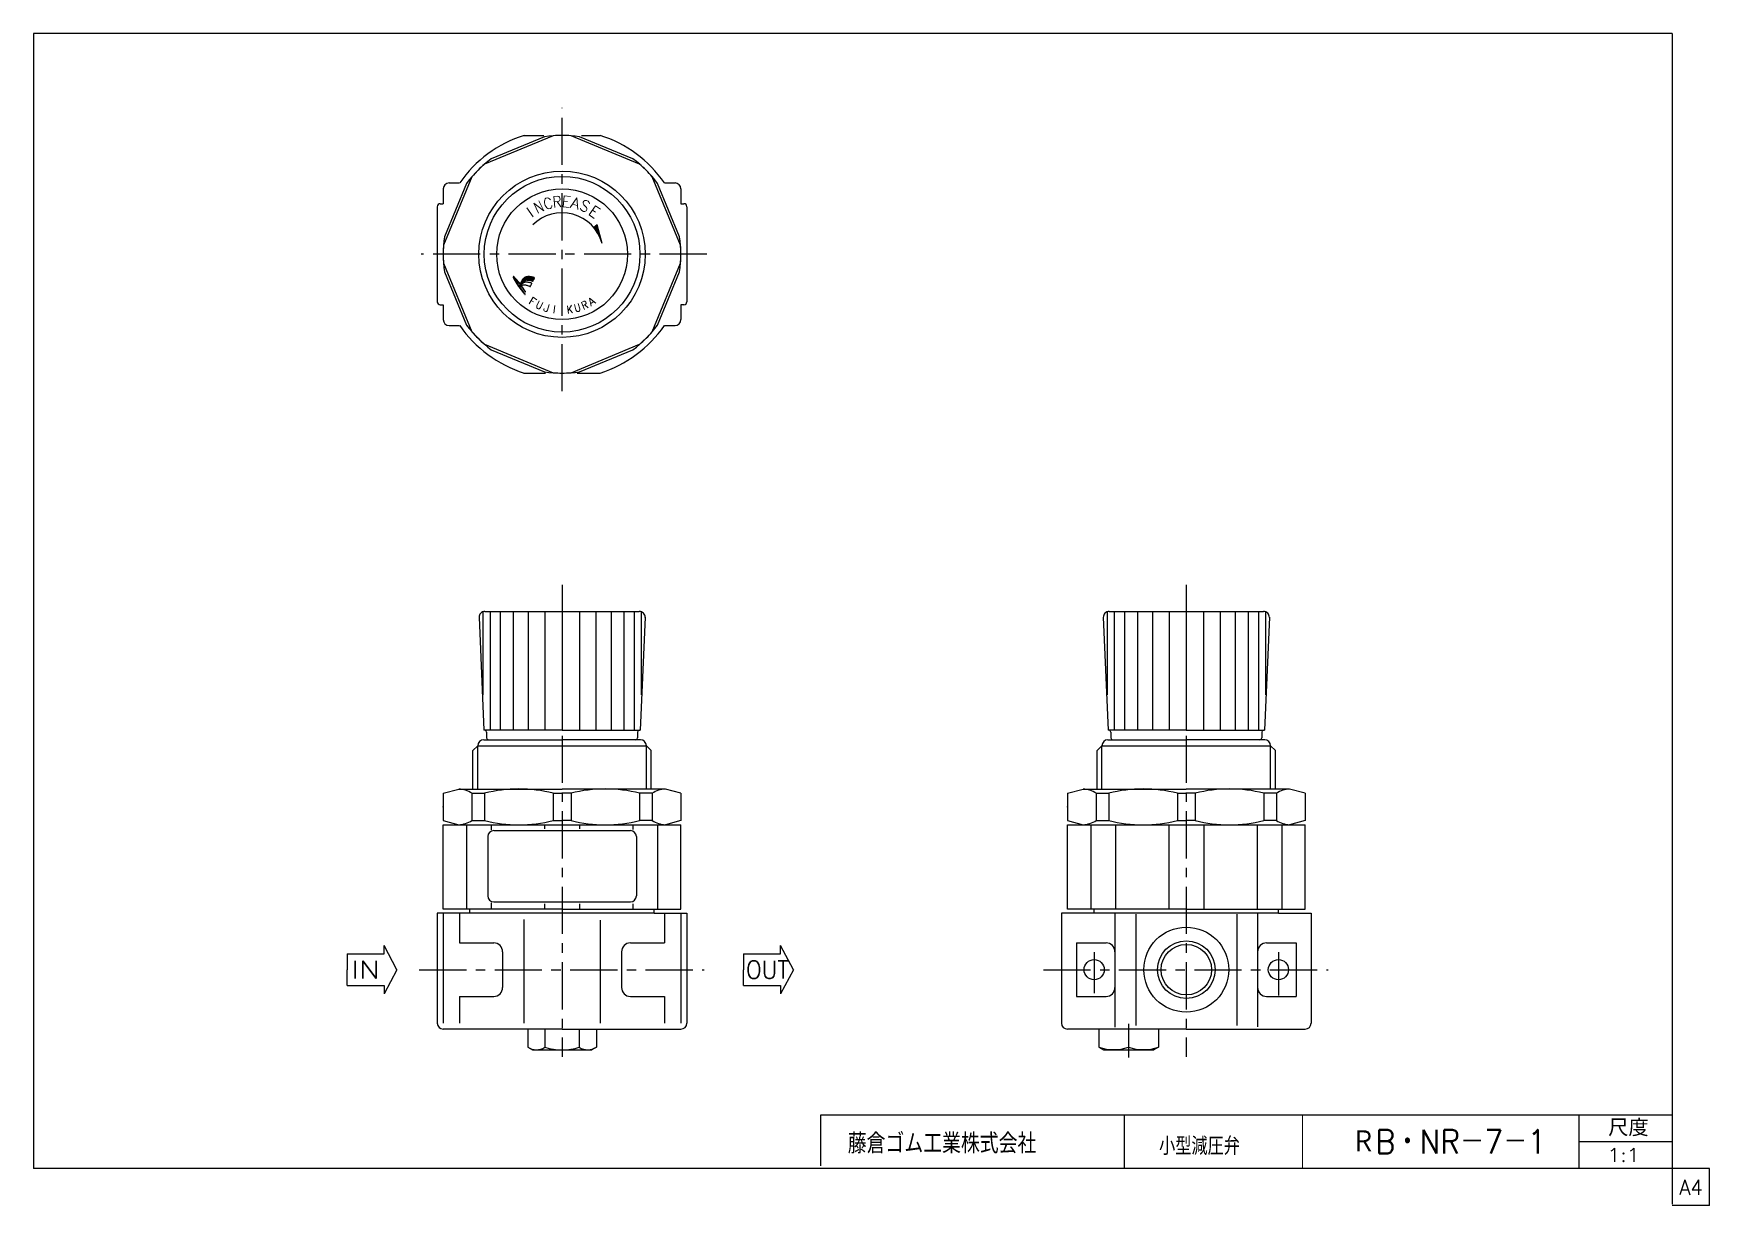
# Model space of a CAD drawing. Header units: millimetres. Extents: x -138 to 144, y -103 to 94.
import ezdxf
from ezdxf.enums import TextEntityAlignment as Align

# ---------------------------------------------------------------- set-up
doc = ezdxf.new("R2010")
doc.units = ezdxf.units.MM
doc.header["$LTSCALE"] = 0.25
doc.header["$PDSIZE"] = 1
doc.linetypes.add('CENTER', pattern=[50.8, 31.75, -6.35, 6.35, -6.35])
doc.layers.add('Layer0014', color=7, linetype='Continuous')
doc.layers.add('Layer0016', color=7, linetype='Continuous')
doc.styles.add('FdaStyle0', font='txt.shx', dxfattribs={"width": 0.8, "bigfont": 'bigfont'})

msp = doc.modelspace()

# ---------------------------------------------------------------- texts
at = {"color": 4, "style": 'FdaStyle0', "width": 0.8}
for s, height, rotation, p, p2 in [('N', 1.87, 25, (-53.63, 63.68), (-52.27, 64.32)), ('C', 1.87, 15, (-52.27, 64.34), (-50.82, 64.73)), ('R', 1.87, 5, (-50.93, 64.72), (-49.43, 64.85)), ('E', 1.87, -5, (-49.54, 64.87), (-48.05, 64.73)), ('A', 1.87, -15, (-48.15, 64.77), (-46.71, 64.38)), ('S', 1.87, -25, (-46.66, 64.47), (-45.3, 63.84)), ('E', 1.87, -35, (-45.14, 63.69), (-43.91, 62.83)), ('I', 1.87, 35, (-54.92, 62.73), (-53.69, 63.59)), ('F', 1.3, -32, (-55.18, 48.66), (-54.29, 48.1)), ('U', 1.3, -24, (-53.98, 47.94), (-53.02, 47.51)), ('J', 1.3, -16, (-52.69, 47.39), (-51.68, 47.1)), ('I', 1.3, -8, (-51.33, 47.03), (-50.3, 46.88)), ('K', 1.3, 8, (-48.54, 46.88), (-47.51, 47.03)), ('U', 1.3, 16, (-47.16, 47.1), (-46.16, 47.39)), ('R', 1.3, 24, (-45.82, 47.51), (-44.87, 47.94)), ('A', 1.3, 32, (-44.55, 48.1), (-43.67, 48.66))]:
    msp.add_text(s, height=height, rotation=rotation, dxfattribs=at).set_placement(p, p2, align=Align.FIT)
at = {"color": 4, "style": 'FdaStyle0'}
for s, height, width, p, p2 in [('IN', 3, 0.8, (-84.88, -65.03), (-80.08, -65.03)), ('OUT', 3, 0.8, (-18.48, -65.03), (-11.28, -65.03)), ('尺度', 2.85, 0.995614, (126.6, -91.56), (133.41, -91.56)), ('藤倉ゴム工業株式会社', 3.375, 0.783333, (-1.35, -94.46), (30.38, -94.46)), ('小型減圧弁', 3, 0.755952, (51.03, -94.72), (64.64, -94.72)), ('1:1', 2.25, 0.8, (126.47, -95.85), (131.87, -95.85))]:
    msp.add_text(s, height=height, dxfattribs=dict(at, width=width)).set_placement(p, p2, align=Align.FIT)
at = {"color": 7, "style": 'FdaStyle0', "width": 0.8}
msp.add_text('A4', height=2.5, dxfattribs=at).set_placement((138.53, -101.43), (142.53, -101.43), align=Align.FIT)
at = {"layer": 'Layer0014', "color": 4, "style": 'FdaStyle0', "width": 0.76815}
msp.add_text('ＲB・NR－7－1', height=4, dxfattribs=at).set_placement((83.38, -94.47), (116.18, -94.47), align=Align.FIT)

# ---------------------------------------------------------------- blocks, each defined once
blk = doc.blocks.new('DC_GROUP_RB・NR-7-1_2')
at = {"color": 3, "linetype": 'Continuous', "lineweight": 25}
blk.add_line((-54.47, 53.03), (-54.56, 53.05), dxfattribs=at)
for centre, radius, start, end in [((-54.22, 51.33), 2.25, 154.1596, 156.5211), ((-52.06, 50.19), 4.7, 151.9983, 153.0993), ((-53.47, 51.02), 3.06, 151.7036, 153.3939), ((-54.99, 51.8), 1.35, 146.3137, 150.2603), ((-52.39, 50.16), 4.43, 145.7977, 147.2876), ((-55.7, 52.41), 0.428, 137.9478, 145.4483), ((-51.6, 49.04), 5.74, 139.6104, 140.4429), ((-55.31, 52.19), 0.863, 133.8815, 139.3431), ((-55.51, 52.4), 0.579, 126.6419, 133.6018), ((-62.24, 61.72), 10.92, 305.802, 306.198), ((-55.12, 52.05), 1.09, 123.5906, 128.4094), ((-55.33, 52.32), 0.747, 113.6113, 121.5603), ((-55.09, 51.83), 1.29, 109.8131, 114.4884), ((-55.11, 51.86), 1.26, 105.6944, 109.3068), ((-55.32, 52.61), 0.485, 101.7235, 106.5255), ((-55.08, 51.58), 1.54, 99.1241, 102.6775), ((-55.12, 51.75), 1.36, 93.8559, 98.561), ((-55.11, 51.77), 1.35, 90.2765, 94.1452), ((-55.13, 51.36), 1.75, 87.3084, 89.7512), ((-55.41, 43.48), 9.64, 87.3301, 87.8618), ((-55.01, 51.95), 1.16, 84.1175, 87.6106), ((-55.43, 48.5), 4.64, 82.4113, 83.3245), ((-55.55, 46.89), 6.25, 82.4618, 83.2741), ((-54.93, 51.64), 1.46, 78.7109, 82.0424), ((-55.82, 47.26), 5.93, 77.6612, 78.5158), ((-55.33, 48.96), 4.16, 76.5305, 78.1041), ((-56.14, 45.62), 7.61, 75.3044, 76.4448), ((-55.5, 48.08), 5.06, 74.0939, 75.2655)]:
    blk.add_arc(centre, radius, start, end, dxfattribs=at)
blk = doc.blocks.new('DC_GROUP_RB・NR-7-1_3')
at = {"color": 3, "linetype": 'Continuous', "lineweight": 25}
blk.add_line((-56.35, 52.1), (-56.44, 51.91), dxfattribs=at)
for centre, radius, start, end in [((-50.98, 49.24), 6.08, 155.7385, 157.3306), ((-49, 48.26), 8.29, 153.8872, 155.2023), ((-35.33, 41.89), 23.37, 153.7299, 154.0739)]:
    blk.add_arc(centre, radius, start, end, dxfattribs=at)
blk = doc.blocks.new('DC_GROUP_RB・NR-7-1_4')
at = {"color": 3, "linetype": 'Continuous', "lineweight": 25}
for centre, radius, start, end in [((-49.61, 47.93), 7.73, 150.2166, 151.9818), ((-53.99, 50.47), 2.66, 143.5786, 150.7996), ((-54.43, 50.73), 2.15, 134.1532, 142.386), ((-55.61, 51.97), 0.451, 115.6669, 136.3331), ((-55.21, 51.3), 1.23, 106.453, 118.6432), ((-55.34, 51.56), 0.935, 87.9667, 103.3335), ((-55.3, 50.78), 1.71, 82.9246, 90.3904), ((-55.74, 47.67), 4.86, 78.9614, 82.3102), ((-55.44, 49.01), 3.48, 76.1085, 79.5651), ((-56.71, 44.14), 8.51, 74.2397, 75.6821)]:
    blk.add_arc(centre, radius, start, end, dxfattribs=at)
blk = doc.blocks.new('DC_GROUP_RB・NR-7-1_5')
at = {"color": 3, "linetype": 'Continuous', "lineweight": 25}
for centre, radius, start, end in [((-54.38, 52.39), 0.0529, 252.8981, 295.1278), ((-54.64, 52.77), 0.514, 303.2931, 308.7069), ((-54.33, 52.4), 0.0276, 285.4206, 1.2643), ((-84.96, 66.03), 33.56, 336.0229, 336.3317), ((-30.49, 41.91), 26.01, 155.4396, 155.8221), ((-46.29, 49.25), 8.6, 155.419, 156.1641), ((-54.17, 52.81), 0.143, 52.5201, 66.2857), ((-54.74, 53.15), 0.712, 332.7063, 339.2217), ((-54.1, 52.91), 0.0258, 332.3209, 49.311)]:
    blk.add_arc(centre, radius, start, end, dxfattribs=at)
blk = doc.blocks.new('DC_GROUP_RB・NR-7-1_6')
at = {"color": 3, "linetype": 'Continuous', "lineweight": 25}
for centre, radius, start, end in [((-55.44, 51.13), 1.06, 101.4115, 111.7469), ((-55.48, 50.91), 1.26, 88.7756, 97.5488), ((-55.39, 50.63), 1.55, 84.5826, 92.4321), ((-55.56, 49.97), 2.22, 75.5586, 81.7984), ((-60.4, 28.63), 24.11, 76.5307, 77.0586), ((-59.01, 35.01), 17.58, 75.2581, 76.0873)]:
    blk.add_arc(centre, radius, start, end, dxfattribs=at)
blk = doc.blocks.new('DC_GROUP_RB・NR-7-1_7')
at = {"color": 3, "linetype": 'Continuous', "lineweight": 25}
for centre, radius, start, end in [((-51.57, 48.46), 5.74, 146.4952, 148.654), ((-54.92, 50.66), 1.73, 140.1478, 146.2166), ((-54.97, 50.71), 1.66, 133.9103, 140.1366), ((-55.35, 51.11), 1.11, 124.9045, 134.3384), ((-55.13, 50.73), 1.55, 116.7491, 123.3108)]:
    blk.add_arc(centre, radius, start, end, dxfattribs=at)
blk = doc.blocks.new('DC_GROUP_RB・NR-7-1_8')
at = {"color": 3, "linetype": 'Continuous', "lineweight": 25}
for centre, radius, start, end in [((-55.68, 50.86), 0.882, 125.0997, 135.311), ((-55.86, 51.07), 0.609, 106.7194, 123.1077), ((-55.78, 50.8), 0.889, 95.0209, 106.77), ((-55.78, 50.9), 0.792, 83.4318, 94.9938), ((-55.87, 50.08), 1.62, 77.2777, 83.6899), ((-56.61, 46.97), 4.81, 74.4539, 76.9118), ((-57.38, 43.74), 8.13, 73.7332, 75.3101), ((-71.24, 0.03), 53.99, 72.4107, 72.6038), ((-54.23, 53.89), 2.5, 253.7235, 257.0779)]:
    blk.add_arc(centre, radius, start, end, dxfattribs=at)
blk = doc.blocks.new('DC_GROUP_RB・NR-7-1_9')
at = {"color": 3, "linetype": 'Continuous', "lineweight": 25}
for centre, radius, start, end in [((-54.79, 51.53), 0.073, 272.1073, 297.0668), ((-54.82, 51.55), 0.109, 305.6302, 324.6945)]:
    blk.add_arc(centre, radius, start, end, dxfattribs=at)
blk = doc.blocks.new('DC_GROUP_RB・NR-7-1_10')
at = {"color": 3, "linetype": 'Continuous', "lineweight": 25}
for centre, radius, start, end in [((-54.55, 51.97), 0.0381, 38.3896, 74.0601), ((-54.57, 51.98), 0.0481, 350.6874, 21.1754)]:
    blk.add_arc(centre, radius, start, end, dxfattribs=at)
blk = doc.blocks.new('DC_GROUP_RB・NR-7-1_11')
at = {"color": 3, "linetype": 'Continuous', "lineweight": 25}
for centre, radius, start, end in [((-77.18, 36.82), 25.61, 33.693, 34.9555), ((-71.78, 40.6), 19.02, 31.6958, 33.2354)]:
    blk.add_arc(centre, radius, start, end, dxfattribs=at)
blk = doc.blocks.new('DC_GROUP_RB・NR-7-1_12')
at = {"color": 3, "linetype": 'Continuous', "lineweight": 25}
for centre, radius, start, end in [((-73.1, 39.24), 20.82, 34.3135, 35.9326), ((-67.46, 43.27), 13.89, 31.5928, 33.7135)]:
    blk.add_arc(centre, radius, start, end, dxfattribs=at)
blk = doc.blocks.new('DC_GROUP_RB・NR-7-1_13')
at = {"color": 3, "linetype": 'Continuous', "lineweight": 25}
for centre, radius, start, end in [((-55.66, 50.61), 0.0743, 291.388, 320.612), ((-55.65, 50.59), 0.056, 336.9074, 12.2453)]:
    blk.add_arc(centre, radius, start, end, dxfattribs=at)
blk = doc.blocks.new('DC_GROUP_RB・NR-7-1_14')
at = {"color": 3, "linetype": 'Continuous', "lineweight": 25}
for centre, radius, start, end in [((-55.66, 50.14), 0.0169, 260.8193, 351.1807), ((-55.94, 50.18), 0.303, 352.0672, 4.6376)]:
    blk.add_arc(centre, radius, start, end, dxfattribs=at)
blk = doc.blocks.new('DC_GROUP_RB・NR-7-1_15')
at = {"color": 3, "linetype": 'Continuous', "lineweight": 25}
for centre, radius, start, end in [((-56.52, 52.58), 0.67, 192.2371, 200.6896), ((-55.73, 52.9), 1.52, 201.5019, 208.2552), ((-51.54, 55.12), 6.26, 208.0826, 210.419), ((-52.91, 54.28), 4.66, 210.0026, 213.4797), ((-40.08, 62.72), 20.01, 213.3592, 214.7519), ((-48.73, 56.68), 9.46, 214.6023, 216.9552), ((-44.72, 59.83), 14.56, 217.3477, 218.6891), ((-45.86, 58.72), 12.98, 218.0128, 219.9295), ((-54.23, 51.73), 2.07, 220.2779, 227.3133)]:
    blk.add_arc(centre, radius, start, end, dxfattribs=at)
blk = doc.blocks.new('DC_GROUP_RB・NR-7-1_16')
at = {"color": 3, "linetype": 'Continuous', "lineweight": 25}
for centre, radius, start, end in [((-58.31, 50.86), 1.99, 46.4098, 53.1264), ((-59.05, 50.17), 3.01, 39.4447, 45.1725), ((-63.39, 46.58), 8.63, 37.5621, 39.5655)]:
    blk.add_arc(centre, radius, start, end, dxfattribs=at)
blk = doc.blocks.new('DC_GROUP_RB・NR-7-1_17')
at = {"color": 3, "linetype": 'Continuous', "lineweight": 25}
for centre, radius, start, end in [((-57.13, 52.44), 0.0485, 137.1831, 190.911), ((-57.17, 52.39), 0.0872, 48.1818, 84.101)]:
    blk.add_arc(centre, radius, start, end, dxfattribs=at)
blk = doc.blocks.new('DC_GROUP_RB・NR-7-1_18')
at = {"color": 3, "linetype": 'Continuous', "lineweight": 25}
for centre, radius, start, end in [((-56.55, 51.89), 0.0442, 283.2865, 322.9887), ((-56.72, 51.99), 0.237, 328.3091, 341.1705)]:
    blk.add_arc(centre, radius, start, end, dxfattribs=at)
blk = doc.blocks.new('DC_GROUP_RB・NR-7-1_19')
at = {"color": 3, "linetype": 'Continuous', "lineweight": 25}
for centre, radius, start, end in [((-58.59, 51.72), 1.72, 47.4334, 54.4999), ((-60.6, 49.6), 4.64, 42.8097, 46.8039), ((-62.76, 47.61), 7.58, 40.4704, 42.783), ((-65.83, 44.82), 11.72, 39.1649, 41.0993), ((-65.21, 45.47), 10.84, 36.4519, 38.5629)]:
    blk.add_arc(centre, radius, start, end, dxfattribs=at)
blk = doc.blocks.new('DC_GROUP_RB・NR-7-1_20')
at = {"color": 3, "linetype": 'Continuous', "lineweight": 25}
for centre, radius, start, end in [((-57.54, 53.02), 0.127, 138.8509, 166.2792), ((-57.59, 53.04), 0.0836, 86.8462, 123.2548)]:
    blk.add_arc(centre, radius, start, end, dxfattribs=at)
blk = doc.blocks.new('DC_GROUP_RB・NR-7-1_21')
at = {"color": 3, "linetype": 'Continuous', "lineweight": 25}
for centre, radius, start, end in [((-56.38, 53.36), 1.32, 193.3258, 201.5156), ((-55.45, 53.79), 2.34, 202.9342, 210.0439), ((-48.36, 57.8), 10.49, 209.6145, 211.8441), ((-44.42, 60.18), 15.1, 211.6163, 213.1514), ((-26.33, 72.09), 36.76, 213.2841, 213.9605)]:
    blk.add_arc(centre, radius, start, end, dxfattribs=at)
blk = doc.blocks.new('DC_GROUP_RB・NR-7-1_22')
at = {"color": 3, "linetype": 'Continuous', "lineweight": 25}
for centre, radius, start, end in [((-17.81, 80.07), 48.32, 216.1662, 216.4812), ((-33.79, 68.28), 28.45, 216.5121, 217.1406), ((10.19, 101.75), 83.72, 217.2285, 217.4483), ((-49.42, 56.01), 8.58, 217.0043, 218.598), ((-49.88, 55.74), 8.06, 219.1584, 220.9647), ((-50.11, 55.46), 7.7, 220.5305, 222.5038), ((-53.43, 52.46), 3.22, 223.039, 226.3838)]:
    blk.add_arc(centre, radius, start, end, dxfattribs=at)
blk = doc.blocks.new('DC_GROUP_RB・NR-7-1_23')
at = {"layer": 'Layer0016', "color": 4, "linetype": 'Continuous', "lineweight": 25}
for p, q in [((-56.6, 51.57), (-56.44, 51.55)), ((-56.59, 51.6), (-56.42, 51.58)), ((-56.58, 51.53), (-56.46, 51.51)), ((-56.57, 51.64), (-56.4, 51.61)), ((-56.56, 51.67), (-56.39, 51.64)), ((-56.55, 51.49), (-56.47, 51.48)), ((-56.54, 51.7), (-56.37, 51.68)), ((-56.53, 51.74), (-56.35, 51.71)), ((-56.52, 51.45), (-56.51, 51.45)), ((-56.51, 51.77), (-56.33, 51.74)), ((-56.5, 51.8), (-56.31, 51.77)), ((-56.48, 51.84), (-56.29, 51.81)), ((-56.46, 51.87), (-56.28, 51.84)), ((-56.45, 51.9), (-56.26, 51.87)), ((-56.43, 51.94), (-56.24, 51.9)), ((-56.42, 51.97), (-56.21, 51.94)), ((-56.4, 52), (-56.19, 51.97)), ((-56.39, 52.03), (-56.17, 52)), ((-56.37, 52.07), (-56.15, 52.03)), ((-56.35, 52.1), (-56.12, 52.06)), ((-56.34, 52.13), (-56.1, 52.09)), ((-56.32, 52.17), (-56.07, 52.13)), ((-56.31, 52.2), (-56.05, 52.16)), ((-56.29, 52.23), (-56.02, 52.19)), ((-56.27, 52.26), (-55.99, 52.22)), ((-56.26, 52.3), (-55.96, 52.25)), ((-56.24, 52.33), (-55.93, 52.28)), ((-56.23, 52.36), (-55.9, 52.31)), ((-56.21, 52.4), (-55.86, 52.34)), ((-56.19, 52.43), (-55.81, 52.37)), ((-56.17, 52.46), (-55.76, 52.4)), ((-56.16, 52.49), (-55.7, 52.42)), ((-56.14, 52.53), (-55.64, 52.45)), ((-56.12, 52.56), (-55.57, 52.47)), ((-56.09, 52.59), (-55.46, 52.49)), ((-56.07, 52.62), (-55.28, 52.5)), ((-56.05, 52.65), (-54.31, 52.38)), ((-56.03, 52.69), (-54.29, 52.41)), ((-56, 52.72), (-54.28, 52.44)), ((-55.97, 52.75), (-54.26, 52.48)), ((-55.95, 52.78), (-54.25, 52.51)), ((-55.92, 52.81), (-54.23, 52.54)), ((-55.88, 52.84), (-54.22, 52.58)), ((-55.85, 52.87), (-54.2, 52.61)), ((-55.81, 52.9), (-54.19, 52.64)), ((-55.77, 52.93), (-54.17, 52.68)), ((-55.73, 52.96), (-54.16, 52.71)), ((-55.68, 52.99), (-54.14, 52.74)), ((-55.62, 53.01), (-54.13, 52.77)), ((-55.56, 53.04), (-54.11, 52.81)), ((-55.49, 53.06), (-54.1, 52.84)), ((-55.41, 53.08), (-54.08, 52.87)), ((-55.31, 53.1), (-54.07, 52.91)), ((-55.16, 53.12), (-54.14, 52.95)), ((-54.82, 53.1), (-54.6, 53.06)), ((-54.56, 52.38), (-54.35, 52.35))]:
    blk.add_line(p, q, dxfattribs=at)
blk = doc.blocks.new('DC_GROUP_RB・NR-7-1_24')
at = {"layer": 'Layer0016', "color": 4, "linetype": 'Continuous', "lineweight": 25}
for p, q in [((-56.23, 51.47), (-56.16, 51.46)), ((-56.23, 51.43), (-56.13, 51.42)), ((-56.2, 51.39), (-56.11, 51.38)), ((-56.17, 51.35), (-56.08, 51.34)), ((-56.14, 51.31), (-56.05, 51.3)), ((-56.11, 51.27), (-56.02, 51.26)), ((-56.09, 51.23), (-56, 51.22)), ((-56.06, 51.19), (-55.97, 51.18)), ((-56.03, 51.15), (-55.94, 51.14)), ((-56, 51.11), (-55.92, 51.1)), ((-55.97, 51.07), (-55.89, 51.06)), ((-55.95, 51.03), (-55.86, 51.02)), ((-55.92, 51), (-55.84, 50.98)), ((-55.89, 50.96), (-55.81, 50.94)), ((-55.87, 50.92), (-55.79, 50.9)), ((-55.84, 50.88), (-55.76, 50.86)), ((-55.81, 50.84), (-55.74, 50.82)), ((-55.79, 50.8), (-55.71, 50.79)), ((-55.76, 50.76), (-55.69, 50.75)), ((-55.74, 50.72), (-55.66, 50.71)), ((-55.71, 50.68), (-55.64, 50.67)), ((-55.69, 50.64), (-55.61, 50.63)), ((-55.66, 50.6), (-55.59, 50.59)), ((-55.64, 50.56), (-55.61, 50.56))]:
    blk.add_line(p, q, dxfattribs=at)
blk = doc.blocks.new('DC_GROUP_RB・NR-7-1_25')
at = {"layer": 'Layer0016', "color": 4, "linetype": 'Continuous', "lineweight": 25}
for p, q in [((-57.66, 53.07), (-57.49, 53.04)), ((-57.66, 53.04), (-57.44, 53)), ((-57.65, 53), (-57.39, 52.96)), ((-57.64, 53.1), (-57.55, 53.09)), ((-57.64, 52.96), (-57.35, 52.92)), ((-57.63, 52.92), (-57.31, 52.87)), ((-57.62, 52.89), (-57.27, 52.83)), ((-57.6, 52.85), (-57.23, 52.79)), ((-57.58, 52.81), (-57.19, 52.75)), ((-57.57, 52.77), (-57.15, 52.71)), ((-57.55, 52.73), (-57.11, 52.67)), ((-57.53, 52.7), (-57.08, 52.62)), ((-57.51, 52.66), (-57.04, 52.58)), ((-57.48, 52.62), (-57.01, 52.54)), ((-57.46, 52.58), (-56.97, 52.5)), ((-57.44, 52.54), (-56.93, 52.46)), ((-57.42, 52.5), (-57.17, 52.46)), ((-57.39, 52.46), (-57.17, 52.43)), ((-57.37, 52.42), (-57.16, 52.39)), ((-57.35, 52.38), (-57.15, 52.35)), ((-57.32, 52.34), (-57.14, 52.31)), ((-57.3, 52.31), (-57.12, 52.28)), ((-57.28, 52.27), (-57.1, 52.24)), ((-57.25, 52.23), (-57.08, 52.2)), ((-57.23, 52.19), (-57.06, 52.16)), ((-57.2, 52.15), (-57.04, 52.12)), ((-57.18, 52.11), (-57.02, 52.08)), ((-57.15, 52.07), (-57, 52.04)), ((-57.13, 52.03), (-56.98, 52.01)), ((-57.11, 52.45), (-56.9, 52.42)), ((-57.1, 51.99), (-56.95, 51.97)), ((-57.08, 51.95), (-56.93, 51.93)), ((-57.05, 52.41), (-56.86, 52.38)), ((-57.05, 51.91), (-56.91, 51.89)), ((-57.02, 51.87), (-56.88, 51.85)), ((-57, 52.36), (-56.83, 52.34)), ((-57, 51.83), (-56.86, 51.81)), ((-56.97, 51.79), (-56.83, 51.77)), ((-56.95, 52.32), (-56.8, 52.3)), ((-56.95, 51.75), (-56.81, 51.73)), ((-56.92, 51.71), (-56.78, 51.69)), ((-56.91, 52.28), (-56.76, 52.26)), ((-56.89, 51.67), (-56.76, 51.65)), ((-56.87, 52.24), (-56.73, 52.21)), ((-56.87, 51.63), (-56.73, 51.61)), ((-56.84, 51.59), (-56.7, 51.57)), ((-56.83, 52.2), (-56.7, 52.17)), ((-56.81, 51.55), (-56.68, 51.53)), ((-56.79, 52.15), (-56.67, 52.13)), ((-56.78, 51.51), (-56.65, 51.49)), ((-56.76, 52.11), (-56.63, 52.09)), ((-56.75, 51.47), (-56.62, 51.45)), ((-56.72, 52.07), (-56.6, 52.05)), ((-56.72, 51.43), (-56.6, 51.41)), ((-56.7, 51.39), (-56.57, 51.37)), ((-56.69, 52.03), (-56.57, 52.01)), ((-56.67, 51.35), (-56.54, 51.33)), ((-56.66, 51.99), (-56.54, 51.97)), ((-56.64, 51.31), (-56.51, 51.29)), ((-56.63, 51.95), (-56.51, 51.93)), ((-56.61, 51.27), (-56.49, 51.25)), ((-56.59, 51.91), (-56.5, 51.9)), ((-56.58, 51.23), (-56.46, 51.21)), ((-56.56, 51.87), (-56.52, 51.86)), ((-56.55, 51.19), (-56.43, 51.17)), ((-56.52, 51.15), (-56.4, 51.13)), ((-56.49, 51.11), (-56.37, 51.09)), ((-56.45, 51.07), (-56.34, 51.05)), ((-56.42, 51.03), (-56.31, 51.01)), ((-56.39, 50.99), (-56.28, 50.97)), ((-56.36, 50.95), (-56.25, 50.93)), ((-56.33, 50.91), (-56.22, 50.89)), ((-56.3, 50.87), (-56.19, 50.85)), ((-56.27, 50.83), (-56.16, 50.81)), ((-56.24, 50.79), (-56.12, 50.77)), ((-56.21, 50.75), (-56.09, 50.73)), ((-56.18, 50.71), (-56.06, 50.69)), ((-56.15, 50.67), (-56.03, 50.65)), ((-56.11, 50.63), (-56, 50.61)), ((-56.08, 50.59), (-55.96, 50.57)), ((-56.04, 50.55), (-55.93, 50.53)), ((-56.01, 50.51), (-55.9, 50.49)), ((-55.97, 50.47), (-55.86, 50.45)), ((-55.94, 50.42), (-55.83, 50.41)), ((-55.9, 50.38), (-55.79, 50.37)), ((-55.87, 50.34), (-55.76, 50.32)), ((-55.83, 50.3), (-55.72, 50.28)), ((-55.79, 50.26), (-55.68, 50.24)), ((-55.75, 50.22), (-55.64, 50.2)), ((-55.71, 50.18), (-55.64, 50.16)), ((-55.67, 50.13), (-55.64, 50.13))]:
    blk.add_line(p, q, dxfattribs=at)
blk = doc.blocks.new('DC_GROUP_RB・NR-7-1_1')
at = {"color": 3, "linetype": 'Continuous', "lineweight": 25}
for p, q in [((-56.59, 51.58), (-56.6, 51.57)), ((-56.6, 51.57), (-56.51, 51.45)), ((-56.51, 51.45), (-56.48, 51.48)), ((-56.47, 51.44), (-56.49, 51.41)), ((-56.49, 51.41), (-56.43, 51.33)), ((-56.43, 51.56), (-56.48, 51.48)), ((-56.43, 51.33), (-56.41, 51.36)), ((-56.31, 51.48), (-56.41, 51.36)), ((-56.19, 51.5), (-56.24, 51.46)), ((-54.73, 51.49), (-54.52, 51.97))]:
    blk.add_line(p, q, dxfattribs=at)
at = {"linetype": 'Continuous'}
for name in ['DC_GROUP_RB・NR-7-1_20', 'DC_GROUP_RB・NR-7-1_21', 'DC_GROUP_RB・NR-7-1_19', 'DC_GROUP_RB・NR-7-1_17', 'DC_GROUP_RB・NR-7-1_15', 'DC_GROUP_RB・NR-7-1_16', 'DC_GROUP_RB・NR-7-1_22', 'DC_GROUP_RB・NR-7-1_3', 'DC_GROUP_RB・NR-7-1_18', 'DC_GROUP_RB・NR-7-1_7', 'DC_GROUP_RB・NR-7-1_4', 'DC_GROUP_RB・NR-7-1_8', 'DC_GROUP_RB・NR-7-1_2', 'DC_GROUP_RB・NR-7-1_12', 'DC_GROUP_RB・NR-7-1_11', 'DC_GROUP_RB・NR-7-1_6', 'DC_GROUP_RB・NR-7-1_9', 'DC_GROUP_RB・NR-7-1_10', 'DC_GROUP_RB・NR-7-1_5', 'DC_GROUP_RB・NR-7-1_14', 'DC_GROUP_RB・NR-7-1_13']:
    blk.add_blockref(name, (0, 0), dxfattribs=at)
at = {"layer": 'Layer0016', "linetype": 'Continuous'}
for name in ['DC_GROUP_RB・NR-7-1_25', 'DC_GROUP_RB・NR-7-1_23', 'DC_GROUP_RB・NR-7-1_24']:
    blk.add_blockref(name, (0, 0), dxfattribs=at)

# ---------------------------------------------------------------- linework, layer by layer
at = {"color": 5, "linetype": 'Continuous', "lineweight": 25}
for p, q in [((137.39, 94.03), (-138.36, 94.03)), ((-138.36, 94.03), (-138.36, -96.97)), ((137.39, 94.03), (137.39, -102.97)), ((137.39, -96.97), (-138.36, -96.97)), ((143.64, -96.97), (137.39, -96.97)), ((143.64, -103.22), (143.64, -96.97)), ((143.64, -103.22), (137.39, -103.22))]:
    msp.add_line(p, q, dxfattribs=at)
at = {"color": 4, "linetype": 'CENTER', "lineweight": 25}
for p, q in [((-49.42, 33.82), (-49.42, 81.53)), ((-25.09, 56.88), (-73.12, 56.88)), ((-49.42, 1.23), (-49.42, -78.19)), ((55.61, 1.23), (55.61, -78.19)), ((40.11, -60.56), (40.11, -67.51)), ((71.11, -60.56), (71.11, -67.9)), ((-73.46, -63.53), (-25.53, -63.53)), ((31.57, -63.53), (79.5, -63.53)), ((45.91, -72.63), (45.91, -78.34))]:
    msp.add_line(p, q, dxfattribs=at)
at = {"color": 4, "linetype": 'Continuous', "lineweight": 25}
for p, q in [((-50.92, 76.82), (-62.46, 72.04)), ((-52.36, 76.66), (-61.33, 72.95)), ((-55.83, 76.88), (-52.51, 76.88)), ((-36.38, 72.04), (-47.92, 76.82)), ((-37.51, 72.95), (-46.49, 76.66)), ((-46.17, 76.88), (-43.02, 76.88)), ((-69.42, 67.88), (-69.42, 65.38)), ((-64.59, 69.92), (-69.37, 58.38)), ((-65.49, 68.79), (-69.21, 59.82)), ((-68.42, 68.88), (-66.66, 68.88)), ((-29.48, 58.38), (-34.26, 69.92)), ((-29.64, 59.82), (-33.36, 68.79)), ((-32.19, 68.88), (-30.42, 68.88)), ((-29.42, 67.88), (-29.42, 65.38)), ((-70.42, 64.88), (-70.42, 48.88)), ((-69.92, 65.38), (-69.42, 65.38)), ((-29.42, 65.38), (-28.92, 65.38)), ((-28.42, 64.88), (-28.42, 48.88)), ((-43.53, 61.82), (-44.09, 61.36)), ((-43.53, 61.82), (-44.05, 61.31)), ((-43.49, 61.66), (-43.95, 61.2)), ((-43.45, 61.49), (-43.86, 61.08)), ((-43.4, 61.33), (-43.78, 60.96)), ((-43.36, 61.17), (-43.69, 60.84)), ((-43.32, 61), (-43.61, 60.71)), ((-42.69, 58.68), (-43.53, 61.82)), ((-43.27, 60.84), (-43.52, 60.59)), ((-43.23, 60.68), (-43.45, 60.46)), ((-43.18, 60.51), (-43.37, 60.33)), ((-43.14, 60.35), (-43.3, 60.19)), ((-43.1, 60.19), (-43.22, 60.06)), ((-43.05, 60.02), (-43.15, 59.92)), ((-43.01, 59.86), (-43.09, 59.78)), ((-42.96, 59.69), (-43.02, 59.64)), ((-42.92, 59.53), (-42.96, 59.49)), ((-42.88, 59.37), (-42.91, 59.34)), ((-42.83, 59.2), (-42.85, 59.19)), ((-42.79, 59.04), (-42.8, 59.03)), ((-42.75, 58.88), (-42.76, 58.86)), ((-69.37, 55.38), (-64.59, 43.84)), ((-69.21, 53.94), (-65.49, 44.97)), ((-34.26, 43.84), (-29.48, 55.38)), ((-33.36, 44.97), (-29.64, 53.94)), ((-69.92, 48.38), (-69.42, 48.38)), ((-69.42, 48.38), (-69.42, 45.88)), ((-28.92, 48.38), (-29.42, 48.38)), ((-29.42, 48.38), (-29.42, 45.88)), ((-68.42, 44.88), (-66.66, 44.88)), ((-32.19, 44.88), (-30.42, 44.88)), ((-62.46, 41.72), (-50.92, 36.94)), ((-61.33, 40.81), (-52.36, 37.1)), ((-47.92, 36.94), (-36.38, 41.72)), ((-46.49, 37.1), (-37.51, 40.81)), ((-55.83, 36.88), (-52.22, 36.88)), ((-46.87, 36.88), (-43.02, 36.88)), ((-63.4, -4.23), (-62.58, -23.23)), ((-62.74, -3.29), (-62.74, -17.3)), ((-62.4, -3.23), (-36.45, -3.23)), ((-61.55, -3.23), (-61.55, -23.23)), ((-59.83, -3.23), (-59.83, -23.23)), ((-57.65, -3.23), (-57.65, -23.23)), ((-55.12, -3.23), (-55.12, -23.23)), ((-52.33, -3.23), (-52.33, -23.23)), ((-49.42, -3.23), (-49.42, -23.23)), ((-46.51, -3.23), (-46.51, -23.23)), ((-43.73, -3.23), (-43.73, -23.23)), ((-41.19, -3.23), (-41.19, -23.23)), ((-39.02, -3.23), (-39.02, -23.23)), ((-37.3, -3.23), (-37.3, -23.23)), ((-35.45, -4.23), (-36.26, -23.23)), ((-36.11, -3.29), (-36.11, -17.3)), ((41.64, -4.23), (42.45, -23.23)), ((42.3, -3.29), (42.3, -17.3)), ((42.64, -3.23), (68.59, -3.23)), ((43.49, -3.23), (43.49, -23.23)), ((45.21, -3.23), (45.21, -23.23)), ((47.38, -3.23), (47.38, -23.23)), ((49.92, -3.23), (49.92, -23.23)), ((52.7, -3.23), (52.7, -23.23)), ((55.61, -3.23), (55.61, -23.23)), ((58.52, -3.23), (58.52, -23.23)), ((61.31, -3.23), (61.31, -23.23)), ((63.84, -3.23), (63.84, -23.23)), ((66.02, -3.23), (66.02, -23.23)), ((67.74, -3.23), (67.74, -23.23)), ((69.59, -4.23), (68.77, -23.23)), ((68.93, -3.29), (68.93, -17.3)), ((-62.61, -24.83), (-49.42, -24.83)), ((-49.42, -23.23), (-62.58, -23.23)), ((-62.12, -23.53), (-62.12, -24.53)), ((-61.82, -24.83), (-49.42, -24.83)), ((-49.42, -23.23), (-36.26, -23.23)), ((-37.02, -24.83), (-49.42, -24.83)), ((-36.24, -24.83), (-49.42, -24.83)), ((-36.72, -23.53), (-36.72, -24.53)), ((42.42, -24.83), (55.61, -24.83)), ((55.61, -23.23), (42.45, -23.23)), ((42.91, -23.53), (42.91, -24.53)), ((43.21, -24.83), (55.61, -24.83)), ((55.61, -23.23), (68.77, -23.23)), ((68.01, -24.83), (55.61, -24.83)), ((68.8, -24.83), (55.61, -24.83)), ((68.31, -23.53), (68.31, -24.53)), ((-63.61, -25.83), (-64.42, -26.65)), ((-64.42, -33.13), (-64.42, -26.65)), ((-63.61, -33.13), (-63.61, -25.83)), ((-63.61, -25.83), (-35.24, -25.83)), ((-35.24, -33.13), (-35.24, -25.83)), ((-35.24, -25.83), (-34.42, -26.65)), ((-34.42, -33.13), (-34.42, -26.65)), ((41.42, -25.83), (40.61, -26.65)), ((40.61, -33.13), (40.61, -26.65)), ((41.42, -33.13), (41.42, -25.83)), ((41.42, -25.83), (69.8, -25.83)), ((69.8, -33.13), (69.8, -25.83)), ((69.8, -25.83), (70.61, -26.65)), ((70.61, -33.13), (70.61, -26.65)), ((-69.42, -33.84), (-66.8, -33.13)), ((-69.42, -33.84), (-69.42, -38.43)), ((-66.8, -33.13), (-49.42, -33.13)), ((-64.59, -33.84), (-64.59, -38.43)), ((-64.59, -33.84), (-62.46, -33.84)), ((-62.46, -33.84), (-62.46, -38.43)), ((-50.92, -33.84), (-50.92, -38.43)), ((-50.92, -33.84), (-49.42, -33.84)), ((-32.04, -33.13), (-49.42, -33.13)), ((-47.92, -33.84), (-49.42, -33.84)), ((-47.92, -33.84), (-47.92, -38.43)), ((-36.38, -33.84), (-36.38, -38.43)), ((-34.26, -33.84), (-36.38, -33.84)), ((-34.26, -33.84), (-34.26, -38.43)), ((-29.42, -33.84), (-32.04, -33.13)), ((-29.42, -33.84), (-29.42, -38.43)), ((35.61, -33.84), (38.23, -33.13)), ((35.61, -33.84), (35.61, -38.43)), ((38.23, -33.13), (55.61, -33.13)), ((40.45, -33.84), (40.45, -38.43)), ((40.45, -33.84), (42.57, -33.84)), ((42.57, -33.84), (42.57, -38.43)), ((54.11, -33.84), (54.11, -38.43)), ((54.11, -33.84), (55.61, -33.84)), ((72.99, -33.13), (55.61, -33.13)), ((57.11, -33.84), (55.61, -33.84)), ((57.11, -33.84), (57.11, -38.43)), ((68.65, -33.84), (68.65, -38.43)), ((70.78, -33.84), (68.65, -33.84)), ((70.78, -33.84), (70.78, -38.43)), ((75.61, -33.84), (72.99, -33.13)), ((75.61, -33.84), (75.61, -38.43)), ((-69.42, -38.43), (-66.8, -39.13)), ((-69.42, -53.33), (-69.42, -39.13)), ((-69.42, -39.13), (-29.42, -39.13)), ((-65.49, -39.13), (-65.49, -53.33)), ((-64.59, -38.43), (-62.46, -38.43)), ((-61.33, -39.13), (-61.33, -39.99)), ((-52.36, -39.13), (-52.36, -39.83)), ((-50.92, -38.43), (-49.42, -38.43)), ((-47.92, -38.43), (-49.42, -38.43)), ((-46.49, -39.13), (-46.49, -39.83)), ((-37.51, -39.13), (-37.51, -39.92)), ((-34.26, -38.43), (-36.38, -38.43)), ((-33.36, -39.13), (-33.36, -53.33)), ((-29.42, -38.43), (-32.04, -39.13)), ((-29.42, -53.33), (-29.42, -39.13)), ((35.61, -38.43), (38.23, -39.13)), ((35.61, -53.33), (35.61, -39.13)), ((35.61, -39.13), (75.61, -39.13)), ((39.55, -39.13), (39.55, -53.33)), ((40.45, -38.43), (42.57, -38.43)), ((43.7, -39.13), (43.7, -53.33)), ((52.67, -39.13), (52.67, -53.33)), ((54.11, -38.43), (55.61, -38.43)), ((57.11, -38.43), (55.61, -38.43)), ((58.55, -39.13), (58.55, -53.33)), ((67.52, -39.13), (67.52, -53.33)), ((70.78, -38.43), (68.65, -38.43)), ((71.68, -39.13), (71.68, -53.33)), ((75.61, -38.43), (72.99, -39.13)), ((75.61, -53.33), (75.61, -39.13)), ((-61.92, -41.13), (-61.92, -51.13)), ((-60.92, -40.13), (-37.92, -40.13)), ((-36.92, -41.13), (-36.92, -51.13)), ((-49.42, -53.33), (-69.42, -53.33)), ((-64.94, -54.03), (-64.94, -53.33)), ((-61.33, -52.28), (-61.33, -53.33)), ((-60.92, -52.13), (-37.92, -52.13)), ((-52.36, -52.43), (-52.36, -53.33)), ((-49.42, -53.33), (-29.42, -53.33)), ((-46.49, -52.43), (-46.49, -53.33)), ((-37.51, -52.43), (-37.51, -53.33)), ((-33.91, -54.03), (-33.91, -53.33)), ((55.61, -53.33), (35.61, -53.33)), ((40.1, -54.03), (40.1, -53.33)), ((55.61, -53.33), (75.61, -53.33)), ((71.12, -54.03), (71.12, -53.33)), ((-33.91, -54.03), (-70.42, -54.03)), ((-70.42, -54.03), (-70.42, -72.53)), ((-69.42, -54.03), (-69.42, -72.53)), ((-66.66, -54.03), (-66.66, -59.03)), ((-55.83, -55.1), (-55.83, -72.53)), ((-43.02, -55.2), (-43.02, -70.49)), ((-33.91, -54.03), (-28.42, -54.03)), ((-32.19, -54.03), (-32.19, -59.03)), ((-29.42, -54.03), (-29.42, -72.53)), ((-28.42, -54.03), (-28.42, -72.53)), ((71.12, -54.03), (34.61, -54.03)), ((34.61, -54.03), (34.61, -72.53)), ((43.61, -54.03), (43.61, -73.22)), ((47.11, -54.21), (47.11, -72.95)), ((64.11, -54.21), (64.11, -72.95)), ((67.61, -54.03), (67.61, -73.13)), ((71.12, -54.03), (76.61, -54.03)), ((76.61, -54.03), (76.61, -72.53)), ((-66.66, -59.03), (-60.92, -59.03)), ((-37.92, -59.03), (-32.19, -59.03)), ((37.15, -59.03), (42.11, -59.03)), ((37.15, -59.03), (37.15, -68.03)), ((69.11, -59.03), (74.08, -59.03)), ((74.08, -59.03), (74.08, -68.03)), ((-85.58, -60.88), (-79.37, -60.88)), ((-85.58, -60.88), (-85.58, -63.53)), ((-79.37, -60.88), (-79.37, -59.47)), ((-77.21, -63.53), (-79.37, -59.47)), ((-59.42, -60.53), (-59.42, -66.53)), ((-39.42, -60.53), (-39.42, -66.53)), ((-18.87, -60.88), (-12.66, -60.88)), ((-18.87, -60.88), (-18.87, -63.53)), ((-12.66, -60.88), (-12.66, -59.47)), ((-10.49, -63.53), (-12.66, -59.47)), ((-85.58, -66.19), (-85.58, -63.53)), ((-77.21, -63.53), (-79.37, -67.59)), ((-18.87, -66.19), (-18.87, -63.53)), ((-10.49, -63.53), (-12.66, -67.59)), ((-85.58, -66.19), (-79.37, -66.19)), ((-79.37, -66.19), (-79.37, -67.59)), ((-18.87, -66.19), (-12.66, -66.19)), ((-12.66, -66.19), (-12.66, -67.59)), ((-66.66, -68.03), (-66.66, -72.53)), ((-66.66, -68.03), (-60.92, -68.03)), ((-43.02, -70.5), (-43.02, -72.53)), ((-37.92, -68.03), (-32.19, -68.03)), ((-32.19, -68.03), (-32.19, -72.53)), ((37.15, -68.03), (42.11, -68.03)), ((69.11, -68.03), (74.08, -68.03)), ((-49.42, -73.53), (-69.42, -73.53)), ((-55.2, -73.53), (-55.2, -76.59)), ((-52.31, -73.53), (-52.31, -76.59)), ((-49.42, -73.53), (-29.42, -73.53)), ((-46.54, -73.53), (-46.54, -76.59)), ((-43.65, -73.53), (-43.65, -76.59)), ((55.61, -73.53), (35.61, -73.53)), ((40.91, -73.53), (40.91, -76.59)), ((45.91, -73.53), (45.91, -76.59)), ((50.91, -73.53), (50.91, -76.59)), ((55.61, -73.53), (75.61, -73.53)), ((-55.2, -76.59), (-54.42, -77.03)), ((-54.42, -77.03), (-44.42, -77.03)), ((-43.65, -76.59), (-44.42, -77.03)), ((40.91, -76.59), (41.69, -77.03)), ((41.69, -77.03), (50.14, -77.03)), ((50.91, -76.59), (50.14, -77.03)), ((-5.86, -96.57), (-5.86, -87.97)), ((-5.86, -87.97), (137.39, -87.97)), ((45.14, -87.97), (45.14, -96.97)), ((121.74, -96.97), (121.74, -87.97)), ((121.74, -92.47), (137.39, -92.47))]:
    msp.add_line(p, q, dxfattribs=at)
at = {"color": 4, "linetype": 'Continuous', "lineweight": 13}
msp.add_line((75.14, -87.97), (75.14, -96.97), dxfattribs=at)
at = {"color": 4, "linetype": 'Continuous', "lineweight": 25}
for centre, radius in [((-49.42, 56.88), 14), ((-49.42, 56.88), 13.1), ((-49.42, 56.88), 11), ((55.61, -63.53), 7.15), ((55.61, -63.53), 4.85), ((40.11, -63.53), 1.7), ((55.61, -63.53), 4.25), ((71.11, -63.53), 1.7)]:
    msp.add_circle(centre, radius, dxfattribs=at)
for centre, radius, start, end in [((-49.42, 56.88), 21, 107.7528, 145.1501), ((-49.42, 56.88), 20, 81.5525, 98.4475), ((-49.42, 56.88), 20, 85.6949, 94.3051), ((-49.42, 56.88), 21, 34.8499, 72.2472), ((-49.42, 56.88), 20, 126.5525, 143.4475), ((-49.42, 56.88), 20, 130.6949, 139.3051), ((-49.42, 56.88), 20, 36.5525, 53.4475), ((-49.42, 56.88), 20, 40.6949, 49.3051), ((-68.42, 67.88), 1, 90, 180), ((-30.42, 67.88), 1, 0, 90), ((-69.92, 64.88), 0.5, 90, 180), ((-28.92, 64.88), 0.5, 0, 90), ((-49.42, 56.88), 6.97, 15, 135), ((-49.42, 56.88), 20, 171.5525, 188.4475), ((-49.42, 56.88), 20, 351.5525, 8.4475), ((-49.42, 56.88), 20, 175.6949, 184.3051), ((-49.42, 56.88), 20, 355.6949, 4.3051), ((-69.92, 48.88), 0.5, 180, 270), ((-28.92, 48.88), 0.5, 270, 0), ((-68.42, 45.88), 1, 180, 270), ((-30.42, 45.88), 1, 270, 0), ((-49.42, 56.88), 21, 214.8499, 252.2472), ((-49.42, 56.88), 20, 216.5525, 233.4475), ((-49.42, 56.88), 20, 220.6949, 229.3051), ((-49.42, 56.88), 21, 287.7528, 325.1501), ((-49.42, 56.88), 20, 306.5525, 323.4475), ((-49.42, 56.88), 20, 310.6949, 319.3051), ((-49.42, 56.88), 20, 261.5525, 278.4475), ((-49.42, 56.88), 20, 265.6949, 274.3051), ((-62.4, -4.23), 1, 90, 181.5), ((-36.45, -4.23), 1, 358.5, 90), ((42.64, -4.23), 1, 90, 181.5), ((68.59, -4.23), 1, 358.5, 90), ((-62.61, -25.83), 1, 90, 180), ((-62.42, -23.53), 0.3, 0, 90), ((-62.42, -23.53), 0.3, 360, 90), ((-61.82, -24.53), 0.3, 180, 270), ((-37.02, -24.53), 0.3, 270, 0), ((-36.42, -23.53), 0.3, 90, 180), ((-36.24, -25.83), 1, 0, 90), ((42.42, -25.83), 1, 90, 180), ((42.61, -23.53), 0.3, 0, 90), ((42.61, -23.53), 0.3, 360, 90), ((43.21, -24.53), 0.3, 180, 270), ((68.01, -24.53), 0.3, 270, 0), ((68.61, -23.53), 0.3, 90, 180), ((68.8, -25.83), 1, 0, 90), ((-67.01, -37.62), 4.49, 57.408, 87.408), ((-56.69, -56.76), 23.64, 75.8743, 104.1257), ((-42.15, -56.76), 23.64, 75.8743, 104.1257), ((-31.84, -37.62), 4.49, 92.592, 122.592), ((38.03, -37.62), 4.49, 57.408, 87.408), ((48.34, -56.76), 23.64, 75.8743, 104.1257), ((62.88, -56.76), 23.64, 75.8743, 104.1257), ((73.19, -37.62), 4.49, 92.592, 122.592), ((-67.01, -34.65), 4.49, 272.592, 302.592), ((-56.69, -15.51), 23.64, 255.8743, 284.1257), ((-42.15, -15.51), 23.64, 255.8743, 284.1257), ((-31.84, -34.65), 4.49, 237.408, 267.408), ((38.03, -34.65), 4.49, 272.592, 302.592), ((48.34, -15.51), 23.64, 255.8743, 284.1257), ((62.88, -15.51), 23.64, 255.8743, 284.1257), ((73.19, -34.65), 4.49, 237.408, 267.408), ((-60.92, -41.13), 1, 90, 180), ((-37.92, -41.13), 1, 0, 90), ((-60.92, -51.13), 1, 180, 270), ((-37.92, -51.13), 1, 270, 0), ((-60.92, -60.53), 1.5, 0, 90), ((-37.92, -60.53), 1.5, 90, 180), ((42.11, -60.53), 1.5, 0, 90), ((69.11, -60.53), 1.5, 90, 180), ((-60.92, -66.53), 1.5, 270, 0), ((-37.92, -66.53), 1.5, 180, 270), ((42.11, -66.53), 1.5, 270, 0), ((69.11, -66.53), 1.5, 180, 270), ((-69.42, -72.53), 1, 180, 270), ((-29.42, -72.53), 1, 270, 0), ((35.61, -72.53), 1, 180, 270), ((75.61, -72.53), 1, 270, 0), ((-53.75, -74.25), 2.75, 238.2526, 301.6504), ((-49.42, -67.28), 9.75, 252.7886, 287.2114), ((-45.1, -74.25), 2.75, 238.3496, 301.7474), ((43.41, -68.99), 8, 251.79, 288.21), ((48.41, -68.99), 8, 251.79, 288.21)]:
    msp.add_arc(centre, radius, start, end, dxfattribs=at)
at = {"color": 4, "linetype": 'Continuous'}
for p in [(-69.42, -36.13), (35.61, -36.13)]:
    msp.add_point(p, dxfattribs=at)

# ---------------------------------------------------------------- block references
at = {"linetype": 'Continuous'}
msp.add_blockref('DC_GROUP_RB・NR-7-1_1', (0, 0), dxfattribs=at)

msp.set_redraw_order([(e.dxf.handle, doc.entitydb.next_handle()) for e in msp.query("TEXT MTEXT ATTDEF DIMENSION ARC_DIMENSION")])  # texts and dimensions are drawn at this point

doc.saveas('drawing.dxf')
